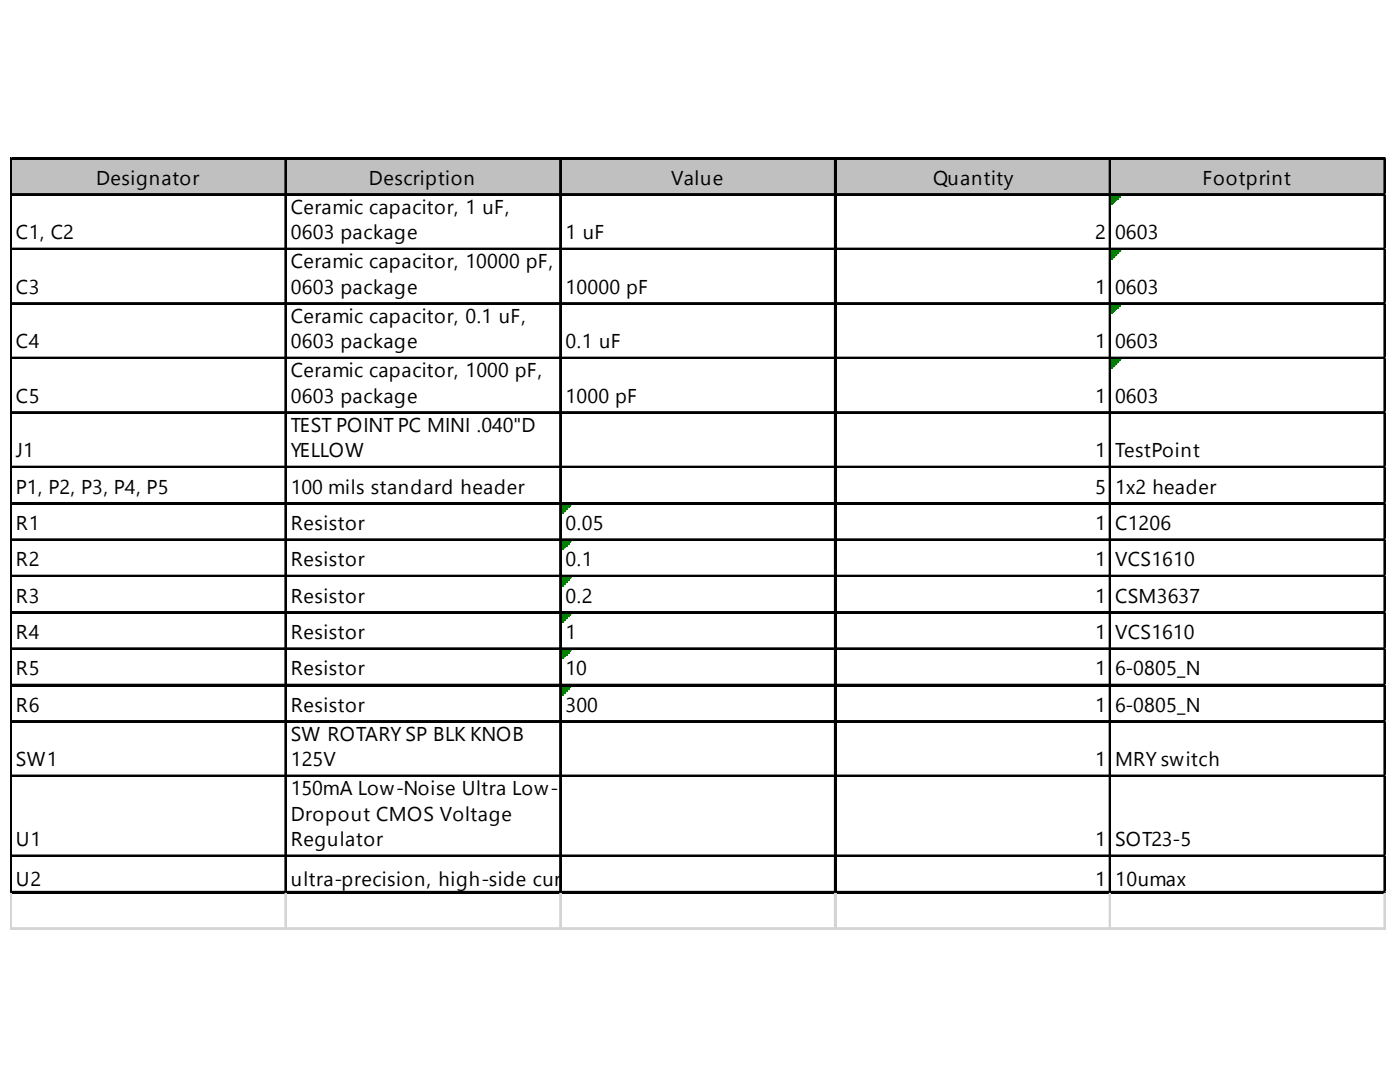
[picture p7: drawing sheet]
<svg xmlns="http://www.w3.org/2000/svg" width="258mm" height="201mm" viewBox="0 0 258 201" stroke-linecap="round" stroke-linejoin="round" font-family="sans-serif">
<defs><g id="words">
<g font-size="3.7">
<text x="17.7" y="34">Designator</text>
<text x="68" y="34">Description</text>
<text x="123.6" y="34">Value</text>
<text x="171.9" y="34">Quantity</text>
<text x="221.5" y="34">Footprint</text>
<text x="53.6" y="39.4">Ceramic capacitor, 1 uF,</text>
<text x="2.9" y="44">C1, C2</text>
<text x="53.6" y="44">0603 package</text>
<text x="104.2" y="44">1 uF</text>
<text x="201.7" y="44">2</text>
<text x="205.4" y="44">0603</text>
<text x="53.6" y="49.4">Ceramic capacitor, 10000 pF,</text>
<text x="2.9" y="54.1">C3</text>
<text x="53.6" y="54.1">0603 package</text>
<text x="53.6" y="59.4">Ceramic capacitor, 0.1 uF,</text>
<text x="104.2" y="54.1">10000 pF</text>
<text x="201.7" y="54.1">1</text>
<text x="205.4" y="54.1">0603</text>
<text x="2.9" y="64.1">C4</text>
<text x="53.6" y="64.1">0603 package</text>
<text x="104.2" y="64.1">0.1 uF</text>
<text x="201.7" y="64.1">1</text>
<text x="205.4" y="64.1">0603</text>
<text x="53.6" y="69.5">Ceramic capacitor, 1000 pF,</text>
<text x="2.9" y="74.2">C5</text>
<text x="53.6" y="74.2">0603 package</text>
<text x="104.2" y="74.2">1000 pF</text>
<text x="201.7" y="74.2">1</text>
<text x="205.4" y="74.2">0603</text>
<text x="53.6" y="79.5">TEST POINT PC MINI .040&quot;D</text>
<text x="2.9" y="84.2">J1</text>
<text x="53.6" y="84.2">YELLOW</text>
<text x="201.7" y="84.2">1</text>
<text x="205.4" y="84.2">TestPoint</text>
<text x="2.9" y="90.9">P1, P2, P3, P4, P5</text>
<text x="53.6" y="90.9">100 mils standard header</text>
<text x="201.7" y="90.9">5</text>
<text x="205.4" y="90.9">1x2 header</text>
<text x="2.9" y="97.6">R1</text>
<text x="53.6" y="97.6">Resistor</text>
<text x="104.2" y="97.6">0.05</text>
<text x="201.7" y="97.6">1</text>
<text x="205.4" y="97.6">C1206</text>
<text x="2.9" y="104.3">R2</text>
<text x="53.6" y="104.3">Resistor</text>
<text x="104.2" y="104.3">0.1</text>
<text x="201.7" y="104.3">1</text>
<text x="205.4" y="104.3">VCS1610</text>
<text x="2.9" y="111">R3</text>
<text x="53.6" y="111">Resistor</text>
<text x="104.2" y="111">0.2</text>
<text x="201.7" y="111">1</text>
<text x="205.4" y="111">CSM3637</text>
<text x="2.9" y="117.7">R4</text>
<text x="53.6" y="117.7">Resistor</text>
<text x="104.2" y="117.7">1</text>
<text x="201.7" y="117.7">1</text>
<text x="205.4" y="117.7">VCS1610</text>
<text x="2.9" y="124.3">R5</text>
<text x="53.6" y="124.3">Resistor</text>
<text x="104.2" y="124.3">10</text>
<text x="201.7" y="124.3">1</text>
<text x="205.4" y="124.3">6-0805_N</text>
<text x="2.9" y="131">R6</text>
<text x="53.6" y="131">Resistor</text>
<text x="104.2" y="131">300</text>
<text x="201.7" y="131">1</text>
<text x="205.4" y="131">6-0805_N</text>
<text x="53.6" y="136.4">SW ROTARY SP BLK KNOB</text>
<text x="2.9" y="141.1">SW1</text>
<text x="53.6" y="141.1">125V</text>
<text x="201.7" y="141.1">1</text>
<text x="205.4" y="141.1">MRY switch</text>
<text x="53.6" y="146.4">150mA Low-Noise Ultra Low-</text>
<text x="2.9" y="155.8">U1</text>
<text x="53.6" y="151.1">Dropout CMOS Voltage</text>
<text x="53.6" y="155.8">Regulator</text>
<text x="201.7" y="155.8">1</text>
<text x="205.4" y="155.8">SOT23-5</text>
<text x="2.9" y="163.2">U2</text>
<text x="53.6" y="163.2">ultra-precision, high-side cur</text>
<text x="103.4" y="163.2">rent-sense amplifier</text>
<text x="201.7" y="163.2">1</text>
<text x="205.4" y="163.2">10umax</text>
</g>
</g></defs>
<path d="M2.2 29.3h253.1v6.8h-253.1z" fill="#c0c0c0"/>
<path d="M204.7 36.1h1.7" fill="none" stroke="#008000" stroke-width=".34"/>
<path d="M204.7 36.1h1.7v.3h-1.7z" fill="#008000"/>
<path d="M204.7 36.4h1.4" fill="none" stroke="#008000" stroke-width=".34"/>
<path d="M204.7 36.4h1.4v.3h-1.4z" fill="#008000"/>
<path d="M204.7 36.7h1" fill="none" stroke="#008000" stroke-width=".34"/>
<path d="M204.7 36.7h1v.4h-1z" fill="#008000"/>
<path d="M204.7 37.1h.7" fill="none" stroke="#008000" stroke-width=".34"/>
<path d="M204.7 37.1h.7v.3h-.7z" fill="#008000"/>
<path d="M204.7 37.4h.4" fill="none" stroke="#008000" stroke-width=".34"/>
<path d="M204.7 37.4h.4v.3h-.4z" fill="#008000"/>
<path d="M204.7 46.1h1.7" fill="none" stroke="#008000" stroke-width=".34"/>
<path d="M204.7 46.1h1.7v.3h-1.7z" fill="#008000"/>
<path d="M204.7 46.4h1.4" fill="none" stroke="#008000" stroke-width=".34"/>
<path d="M204.7 46.4h1.4v.4h-1.4z" fill="#008000"/>
<path d="M204.7 46.8h1" fill="none" stroke="#008000" stroke-width=".34"/>
<path d="M204.7 46.8h1v.3h-1z" fill="#008000"/>
<path d="M204.7 47.1h.7" fill="none" stroke="#008000" stroke-width=".34"/>
<path d="M204.7 47.1h.7v.3h-.7z" fill="#008000"/>
<path d="M204.7 47.4h.4" fill="none" stroke="#008000" stroke-width=".34"/>
<path d="M204.7 47.4h.4v.4h-.4z" fill="#008000"/>
<path d="M204.7 56.1h1.7" fill="none" stroke="#008000" stroke-width=".34"/>
<path d="M204.7 56.1h1.7v.4h-1.7z" fill="#008000"/>
<path d="M204.7 56.5h1.4" fill="none" stroke="#008000" stroke-width=".34"/>
<path d="M204.7 56.5h1.4v.3h-1.4z" fill="#008000"/>
<path d="M204.7 56.8h1" fill="none" stroke="#008000" stroke-width=".34"/>
<path d="M204.7 56.8h1v.3h-1z" fill="#008000"/>
<path d="M204.7 57.1h.7" fill="none" stroke="#008000" stroke-width=".34"/>
<path d="M204.7 57.1h.7v.4h-.7z" fill="#008000"/>
<path d="M204.7 57.5h.4" fill="none" stroke="#008000" stroke-width=".34"/>
<path d="M204.7 57.5h.4v.3h-.4z" fill="#008000"/>
<path d="M204.7 66.2h1.7" fill="none" stroke="#008000" stroke-width=".34"/>
<path d="M204.7 66.2h1.7v.3h-1.7z" fill="#008000"/>
<path d="M204.7 66.5h1.4" fill="none" stroke="#008000" stroke-width=".34"/>
<path d="M204.7 66.5h1.4v.3h-1.4z" fill="#008000"/>
<path d="M204.7 66.8h1" fill="none" stroke="#008000" stroke-width=".34"/>
<path d="M204.7 66.8h1v.4h-1z" fill="#008000"/>
<path d="M204.7 67.2h.7" fill="none" stroke="#008000" stroke-width=".34"/>
<path d="M204.7 67.2h.7v.3h-.7z" fill="#008000"/>
<path d="M204.7 67.5h.4" fill="none" stroke="#008000" stroke-width=".34"/>
<path d="M204.7 67.5h.4v.3h-.4z" fill="#008000"/>
<path d="M103.5 92.9h1.7" fill="none" stroke="#008000" stroke-width=".34"/>
<path d="M103.5 92.9h1.7v.4h-1.7z" fill="#008000"/>
<path d="M103.5 93.3h1.3" fill="none" stroke="#008000" stroke-width=".34"/>
<path d="M103.5 93.3h1.3v.3h-1.3z" fill="#008000"/>
<path d="M103.5 93.6h1" fill="none" stroke="#008000" stroke-width=".34"/>
<path d="M103.5 93.6h1v.3h-1z" fill="#008000"/>
<path d="M103.5 93.9h.7" fill="none" stroke="#008000" stroke-width=".34"/>
<path d="M103.5 93.9h.7v.4h-.7z" fill="#008000"/>
<path d="M103.5 94.3h.3" fill="none" stroke="#008000" stroke-width=".34"/>
<path d="M103.5 94.3h.3v.3h-.3z" fill="#008000"/>
<path d="M103.5 99.6h1.7" fill="none" stroke="#008000" stroke-width=".34"/>
<path d="M103.5 99.6h1.7v.4h-1.7z" fill="#008000"/>
<path d="M103.5 100h1.3" fill="none" stroke="#008000" stroke-width=".34"/>
<path d="M103.5 100h1.3v.3h-1.3z" fill="#008000"/>
<path d="M103.5 100.3h1" fill="none" stroke="#008000" stroke-width=".34"/>
<path d="M103.5 100.3h1v.3h-1z" fill="#008000"/>
<path d="M103.5 100.6h.7" fill="none" stroke="#008000" stroke-width=".34"/>
<path d="M103.5 100.6h.7v.4h-.7z" fill="#008000"/>
<path d="M103.5 101h.3" fill="none" stroke="#008000" stroke-width=".34"/>
<path d="M103.5 101h.3v.3h-.3z" fill="#008000"/>
<path d="M103.5 106.3h1.7" fill="none" stroke="#008000" stroke-width=".34"/>
<path d="M103.5 106.3h1.7v.4h-1.7z" fill="#008000"/>
<path d="M103.5 106.7h1.3" fill="none" stroke="#008000" stroke-width=".34"/>
<path d="M103.5 106.7h1.3v.3h-1.3z" fill="#008000"/>
<path d="M103.5 107h1" fill="none" stroke="#008000" stroke-width=".34"/>
<path d="M103.5 107h1v.3h-1z" fill="#008000"/>
<path d="M103.5 107.3h.7" fill="none" stroke="#008000" stroke-width=".34"/>
<path d="M103.5 107.3h.7v.4h-.7z" fill="#008000"/>
<path d="M103.5 107.7h.3" fill="none" stroke="#008000" stroke-width=".34"/>
<path d="M103.5 107.7h.3v.3h-.3z" fill="#008000"/>
<path d="M103.5 113h1.7" fill="none" stroke="#008000" stroke-width=".34"/>
<path d="M103.5 113h1.7v.4h-1.7z" fill="#008000"/>
<path d="M103.5 113.4h1.3" fill="none" stroke="#008000" stroke-width=".34"/>
<path d="M103.5 113.4h1.3v.3h-1.3z" fill="#008000"/>
<path d="M103.5 113.7h1" fill="none" stroke="#008000" stroke-width=".34"/>
<path d="M103.5 113.7h1v.3h-1z" fill="#008000"/>
<path d="M103.5 114h.7" fill="none" stroke="#008000" stroke-width=".34"/>
<path d="M103.5 114h.7v.4h-.7z" fill="#008000"/>
<path d="M103.5 114.4h.3" fill="none" stroke="#008000" stroke-width=".34"/>
<path d="M103.5 114.4h.3v.3h-.3z" fill="#008000"/>
<path d="M103.5 119.7h1.7" fill="none" stroke="#008000" stroke-width=".34"/>
<path d="M103.5 119.7h1.7v.3h-1.7z" fill="#008000"/>
<path d="M103.5 120h1.3" fill="none" stroke="#008000" stroke-width=".34"/>
<path d="M103.5 120h1.3v.4h-1.3z" fill="#008000"/>
<path d="M103.5 120.4h1" fill="none" stroke="#008000" stroke-width=".34"/>
<path d="M103.5 120.4h1v.3h-1z" fill="#008000"/>
<path d="M103.5 120.7h.7" fill="none" stroke="#008000" stroke-width=".34"/>
<path d="M103.5 120.7h.7v.3h-.7z" fill="#008000"/>
<path d="M103.5 121h.3" fill="none" stroke="#008000" stroke-width=".34"/>
<path d="M103.5 121h.3v.4h-.3z" fill="#008000"/>
<path d="M103.5 126.4h1.7" fill="none" stroke="#008000" stroke-width=".34"/>
<path d="M103.5 126.4h1.7v.3h-1.7z" fill="#008000"/>
<path d="M103.5 126.7h1.3" fill="none" stroke="#008000" stroke-width=".34"/>
<path d="M103.5 126.7h1.3v.4h-1.3z" fill="#008000"/>
<path d="M103.5 127.1h1" fill="none" stroke="#008000" stroke-width=".34"/>
<path d="M103.5 127.1h1v.3h-1z" fill="#008000"/>
<path d="M103.5 127.4h.7" fill="none" stroke="#008000" stroke-width=".34"/>
<path d="M103.5 127.4h.7v.3h-.7z" fill="#008000"/>
<path d="M103.5 127.7h.3" fill="none" stroke="#008000" stroke-width=".34"/>
<path d="M103.5 127.7h.3v.4h-.3z" fill="#008000"/>
<g fill="none" stroke="#000" stroke-width=".34">
<path d="M1.9 29v135.5M2.1 29v135.5M2.3 29h253M2.3 35.7h253M52.6 29.4v135.1M52.7 29.4v135.1M103.2 29.4v135.1M103.3 29.4v135.1M153.8 29.4v135.1M153.9 29.4v135.1M204.4 29.4v135.1M204.6 29.4v135.1"/>
<path d="M255 29.4v135.1M2.3 45.8h253M2.3 55.8h253M2.3 65.8h253M2.3 75.9h253M2.3 85.9h253M2.3 92.6h253M2.3 99.3h253M2.3 106h253M2.3 112.7h253M2.3 119.4h253M2.3 126.1h253"/>
<path d="M2.3 132.8h253M2.3 142.8h253M2.3 157.5h253M2.3 164.2h253"/>
</g>
<g fill="none" stroke="#000" stroke-width=".33">
<path d="M2.3 29.2h253M2.3 35.9h253M2.3 45.9h253M2.3 56h253M2.3 66h253M2.3 76h253M2.3 86.1h253M2.3 92.8h253M2.3 99.5h253M2.3 106.2h253M2.3 112.8h253M2.3 119.5h253"/>
<path d="M2.3 126.2h253M2.3 132.9h253M2.3 143h253M2.3 157.7h253M2.3 164.4h253"/>
</g>
<path d="M255.1 29.4v135.1" fill="none" stroke="#000" stroke-width=".3"/>
<path d="M1.9 164.5v6.7M1.9 170.9h253.4M2.1 164.5v6.7M52.6 164.5v6.7M52.7 164.5v6.7M103.2 164.5v6.7M103.3 164.5v6.7M153.8 164.5v6.7M153.9 164.5v6.7M204.4 164.5v6.7M204.6 164.5v6.7M255 164.5v6.7" fill="none" stroke="#d4d4d4" stroke-width=".34"/>
<path d="M255.1 164.5v6.7" fill="none" stroke="#d4d4d4" stroke-width=".3"/>
<path d="M1.9 171h253.4" fill="none" stroke="#d4d4d4" stroke-width=".25"/>
<use href="#words"/>
</svg>
